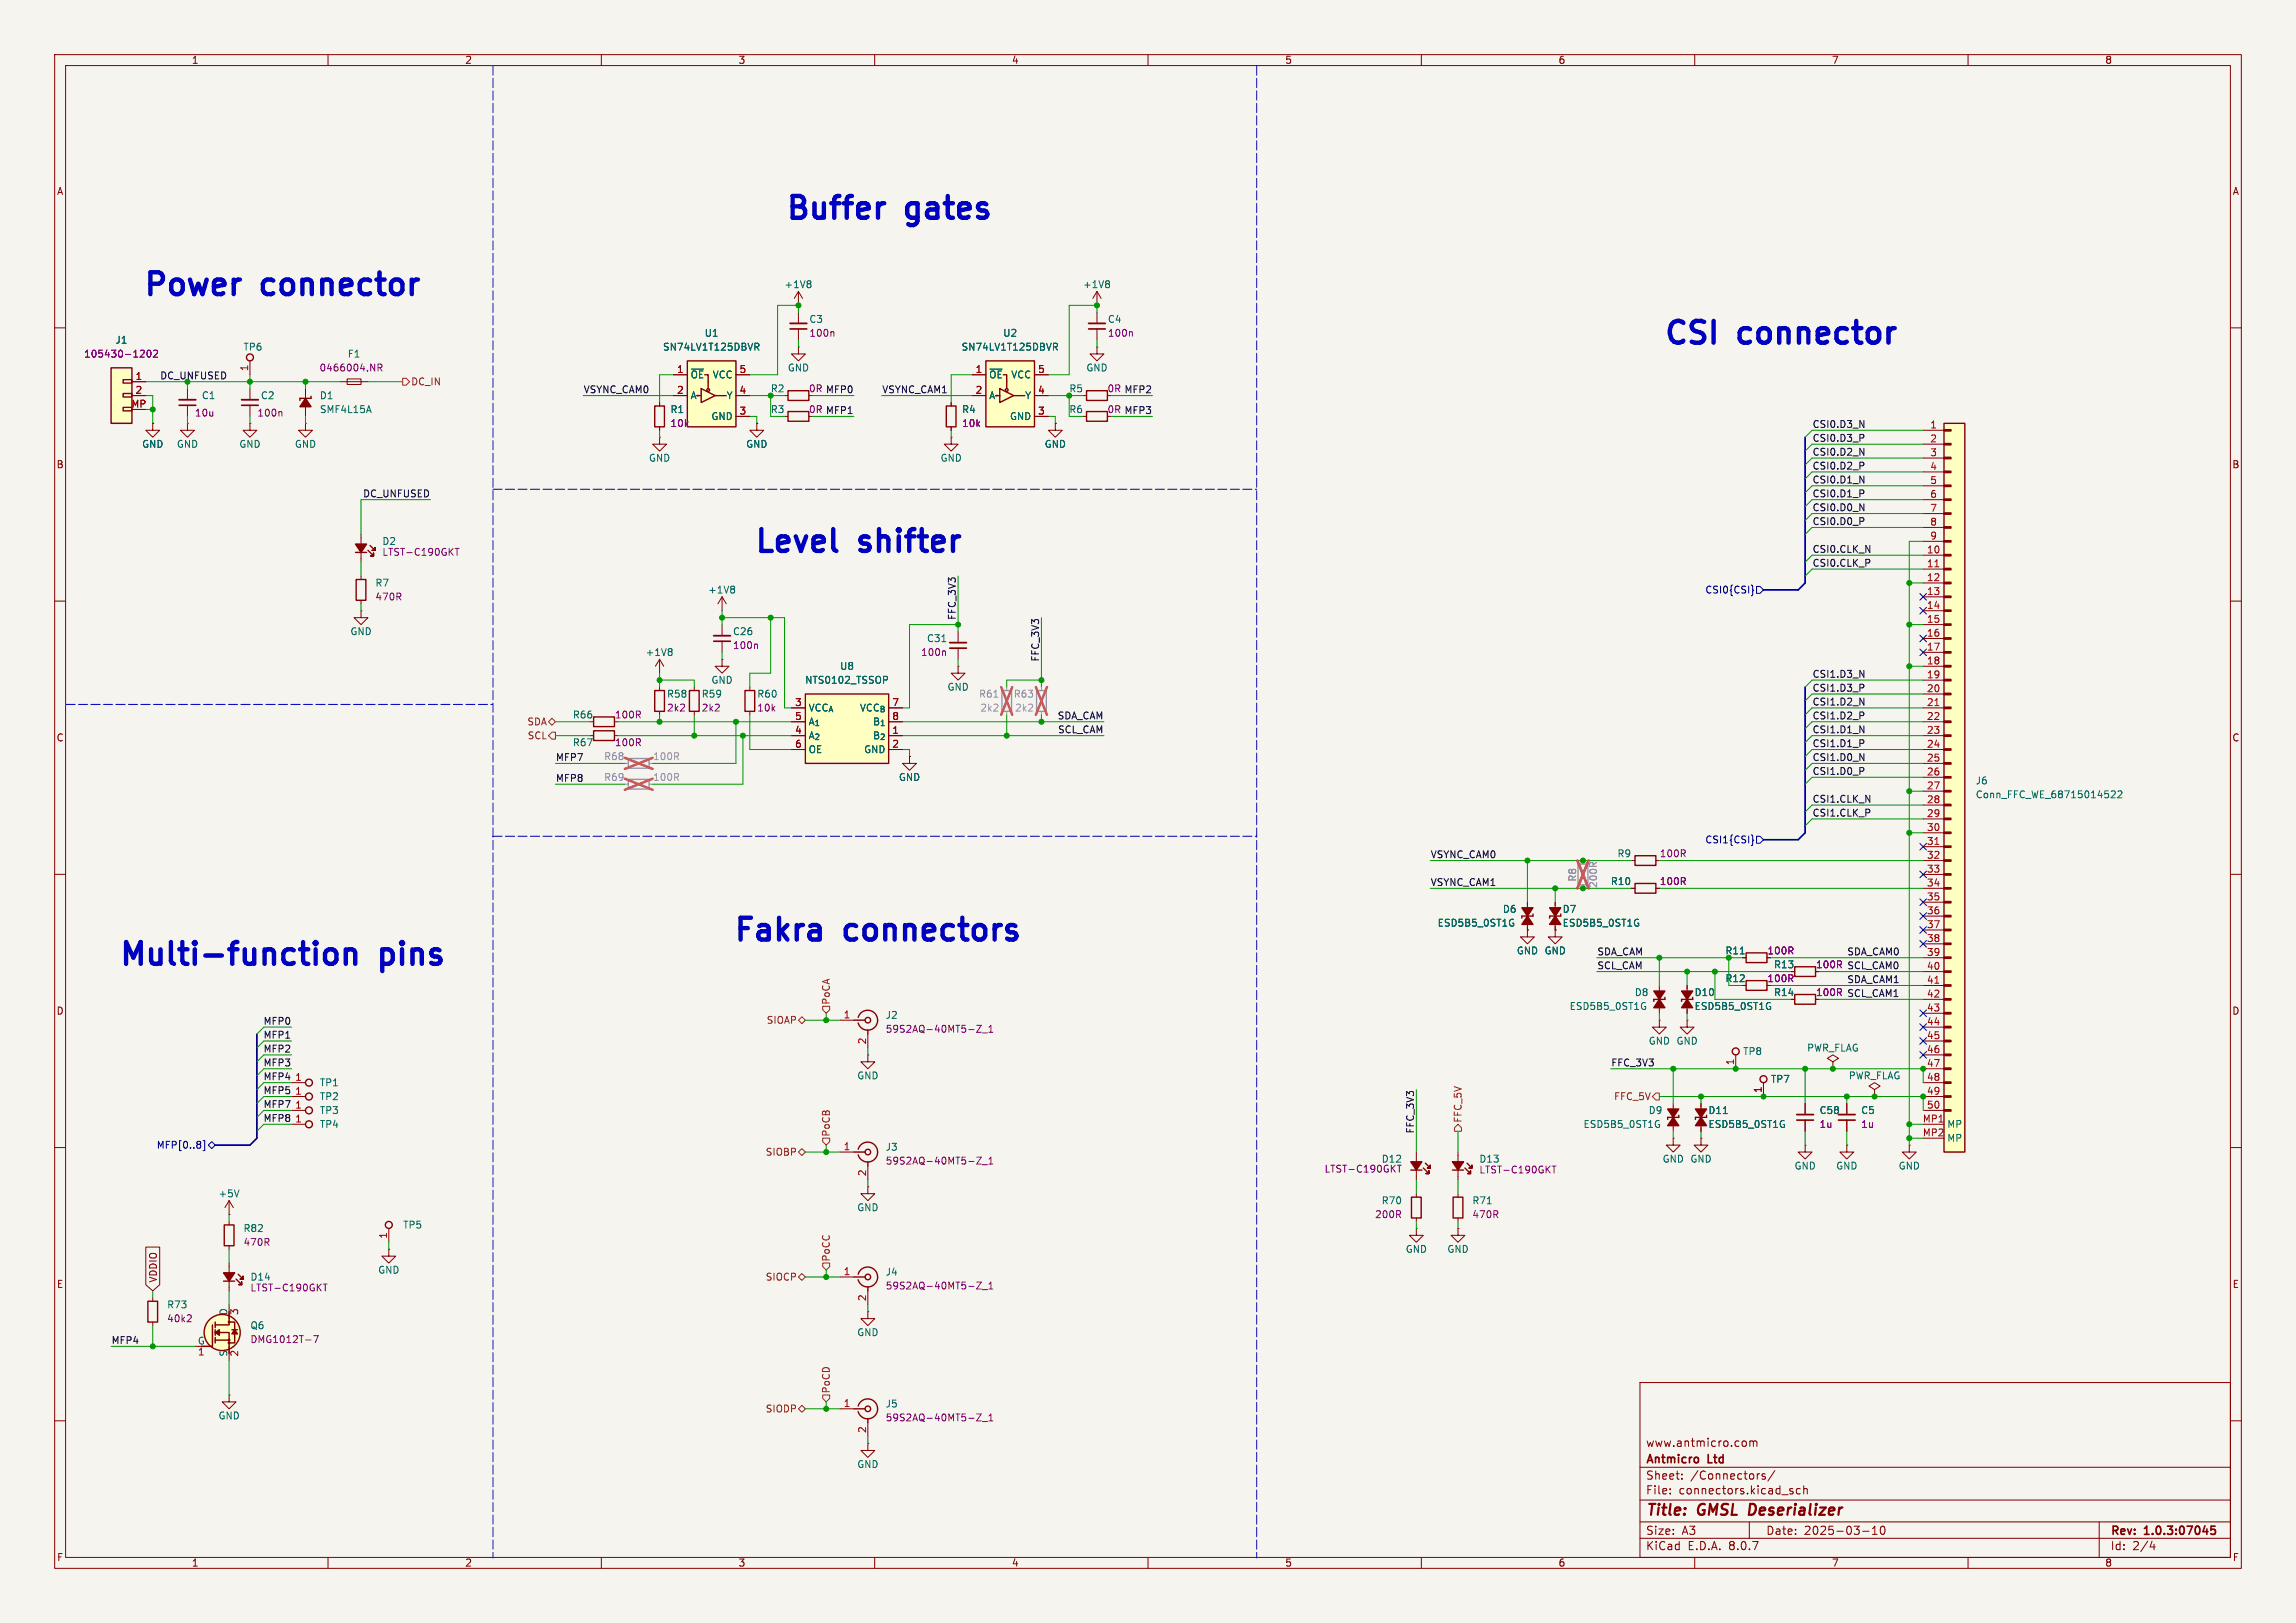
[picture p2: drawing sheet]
<svg xmlns="http://www.w3.org/2000/svg" width="420mm" height="297mm" viewBox="0 0 420 297" stroke-linecap="round" stroke-linejoin="round" font-family="sans-serif">
<defs><g id="words">
<g font-size="5.6" fill="#0000c2">
<text x="143.5" y="40.4">Buffer</text>
<text x="166.3" y="40.4">gates</text>
<text x="26" y="54.4">Power</text>
<text x="48.4" y="54.4">connector</text>
<text x="304.2" y="63.3">CSI</text>
<text x="318.5" y="63.3">connector</text>
<text x="137.8" y="101.4">Level</text>
<text x="157.7" y="101.4">shifter</text>
<text x="134" y="172.5">Fakra</text>
<text x="155" y="172.5">connectors</text>
<text x="21.6" y="176.9">Multi-function</text>
<text x="70" y="176.9">pins</text>
</g>
<g font-size="2.8" fill="#840000">
<text x="301" y="277.9">Title:</text>
<text x="310.6" y="277.9">GMSL</text>
<text x="320.8" y="277.9">Deserializer</text>
</g>
<g font-size="2.1" fill="#840000">
<text x="301" y="268.2">Antmicro</text>
<text x="301" y="265">www.antmicro.com</text>
<text x="312.5" y="268.2">Ltd</text>
<text x="301" y="273.7">File:</text>
<text x="301" y="271">Sheet:</text>
<text x="307.1" y="273.7">connectors.kicad_sch</text>
<text x="309.2" y="271">/Connectors/</text>
<text x="301" y="281.1">Size:</text>
<text x="307.6" y="281.1">A3</text>
<text x="323" y="281.1">Date:</text>
<text x="330" y="281.1">2025-03-10</text>
<text x="386" y="281.3">Rev:</text>
<text x="392.4" y="281.3">1.0.3:07045</text>
<text x="301" y="283.9">KiCad</text>
<text x="308.7" y="283.9">E.D.A.</text>
<text x="316.3" y="283.9">8.0.7</text>
<text x="386" y="283.9">Id:</text>
<text x="390.1" y="283.9">2/4</text>
</g>
<g font-size="1.8" fill="#840000">
<text x="35" y="11.9">1</text>
<text x="85" y="11.9">2</text>
<text x="135" y="11.9">3</text>
<text x="185" y="11.9">4</text>
<text x="235" y="11.9">5</text>
<text x="285" y="11.9">6</text>
<text x="335" y="11.9">7</text>
<text x="385" y="11.9">8</text>
<text x="10.3" y="35.9">A</text>
<text x="408.3" y="35.9">A</text>
<text x="10.3" y="85.9">B</text>
<text x="408.2" y="85.9">B</text>
<text x="10.3" y="135.9">C</text>
<text x="408.2" y="135.9">C</text>
<text x="323.2" y="174.8">100R</text>
<text x="323.2" y="179.9">100R</text>
<text x="332.1" y="177.4">100R</text>
<text x="10.3" y="185.9">D</text>
<text x="332.1" y="182.5">100R</text>
<text x="408.2" y="185.9">D</text>
<text x="10.3" y="235.9">E</text>
<text x="28.9" y="234.8" transform="rotate(-90 28.9 234.8)">VDDIO</text>
<text x="408.3" y="235.9">E</text>
<text x="10.3" y="285.9">F</text>
<text x="35" y="286.9">1</text>
<text x="85" y="286.9">2</text>
<text x="135" y="286.9">3</text>
<text x="185" y="286.9">4</text>
<text x="235" y="286.9">5</text>
<text x="285" y="286.9">6</text>
<text x="335" y="286.9">7</text>
<text x="385" y="286.9">8</text>
<text x="408.3" y="285.9">F</text>
</g>
<g font-size="1.8" fill="#006464">
<text x="143.4" y="52.9">+1V8</text>
<text x="198" y="52.9">+1V8</text>
<text x="148" y="59.3">C3</text>
<text x="202.6" y="59.3">C4</text>
<text x="21" y="63.1">J1</text>
<text x="44.4" y="64.4">TP6</text>
<text x="63.5" y="65.6">F1</text>
<text x="121.2" y="64.4">SN74LV1T125DBVR</text>
<text x="128.8" y="61.8">U1</text>
<text x="175.8" y="64.4">SN74LV1T125DBVR</text>
<text x="183.4" y="61.8">U2</text>
<text x="126.2" y="69.4">~{OE}VCC</text>
<text x="144" y="68.2">GND</text>
<text x="180.8" y="69.4">~{OE}VCC</text>
<text x="198.6" y="68.2">GND</text>
<text x="36.8" y="73.2">C1</text>
<text x="47.6" y="73.3">C2</text>
<text x="58.4" y="73.3">D1</text>
<text x="58.4" y="75.8">SMF4L15A</text>
<text x="122.6" y="75.8">R1</text>
<text x="126.2" y="73.3">A</text>
<text x="130" y="77.1">GND</text>
<text x="132.8" y="73.3">Y</text>
<text x="175.9" y="75.8">R4</text>
<text x="180.8" y="73.3">A</text>
<text x="184.6" y="77.1">GND</text>
<text x="187.4" y="73.3">Y</text>
<text x="25.9" y="82.1">GND</text>
<text x="32.3" y="82.1">GND</text>
<text x="43.7" y="82.1">GND</text>
<text x="53.8" y="82.1">GND</text>
<text x="136.4" y="82.1">GND</text>
<text x="191" y="82.1">GND</text>
<text x="118.6" y="84.7">GND</text>
<text x="172" y="84.7">GND</text>
<text x="68.6" y="107.5">R7</text>
<text x="129.4" y="108.8">+1V8</text>
<text x="64" y="116.4">GND</text>
<text x="134" y="116.4">C26</text>
<text x="169.5" y="117.7">C31</text>
<text x="118" y="120.2">+1V8</text>
<text x="130" y="125.3">GND</text>
<text x="147.2" y="125.3">NTS0102_TSSOP</text>
<text x="153.6" y="122.8">U8</text>
<text x="104.7" y="131.7">R66</text>
<text x="121.9" y="127.9">R58</text>
<text x="128.3" y="127.9">R59</text>
<text x="138.4" y="127.9">R60</text>
<text x="147.8" y="130.4">VCC_{A}</text>
<text x="157.2" y="130.4">VCC_{B}</text>
<text x="173.2" y="126.6">GND</text>
<text x="104.7" y="136.7">R67</text>
<text x="147.8" y="135.5">A_{2}</text>
<text x="147.8" y="132.9">A_{1}</text>
<text x="159.6" y="135.5">B_{2}</text>
<text x="159.6" y="132.9">B_{1}</text>
<text x="147.8" y="138">OE</text>
<text x="158" y="138">GND</text>
<text x="164.3" y="143.1">GND</text>
<text x="361.3" y="143.7">J6</text>
<text x="361.3" y="146.3">Conn_FFC_WE_68715014522</text>
<text x="295.8" y="157.1">R9</text>
<text x="274.8" y="167.2">D6</text>
<text x="285.7" y="167.2">D7</text>
<text x="294.6" y="162.1">R10</text>
<text x="262.9" y="169.8">ESD5B5_0ST1G</text>
<text x="285.8" y="169.8">ESD5B5_0ST1G</text>
<text x="277.4" y="174.8">GND GND</text>
<text x="315.5" y="174.8">R11</text>
<text x="315.5" y="179.9">R12</text>
<text x="324.4" y="177.4">R13</text>
<text x="287" y="185">ESD5B5_0ST1G</text>
<text x="298.9" y="182.5">D8</text>
<text x="309.9" y="182.5">D10</text>
<text x="309.9" y="185">ESD5B5_0ST1G</text>
<text x="324.4" y="182.5">R14</text>
<text x="161.9" y="186.6">J2</text>
<text x="301.5" y="191.4">GND GND</text>
<text x="156.7" y="197.7">GND</text>
<text x="318.8" y="193.3">TP8</text>
<text x="330.5" y="192.6">PWR_FLAG</text>
<text x="338.1" y="197.7">PWR_FLAG</text>
<text x="58.4" y="199">TP1</text>
<text x="58.4" y="201.5">TP2</text>
<text x="323.8" y="198.3">TP7</text>
<text x="58.4" y="206.6">TP4</text>
<text x="58.4" y="204.1">TP3</text>
<text x="289.6" y="206.6">ESD5B5_0ST1G</text>
<text x="301.5" y="204.1">D9</text>
<text x="312.4" y="204.1">D11</text>
<text x="312.4" y="206.6">ESD5B5_0ST1G</text>
<text x="332.7" y="204.1">C58</text>
<text x="340.4" y="204.1">C5</text>
<text x="356.1" y="206.6">MP</text>
<text x="356.1" y="209.1">MP</text>
<text x="161.9" y="210.8">J3</text>
<text x="304" y="212.9">GND GND</text>
<text x="328.2" y="214.2">GND</text>
<text x="335.8" y="214.2">GND</text>
<text x="347.2" y="214.2">GND</text>
<text x="39.9" y="219.3">+5V</text>
<text x="156.7" y="221.8">GND</text>
<text x="252.7" y="220.6">R70</text>
<text x="269.2" y="220.6">R71</text>
<text x="44.4" y="225.6">R82</text>
<text x="73.7" y="225">TP5</text>
<text x="69.1" y="233.3">GND</text>
<text x="161.9" y="233.6">J4</text>
<text x="257" y="229.5">GND</text>
<text x="264.7" y="229.5">GND</text>
<text x="30.5" y="239.6">R73</text>
<text x="41.7" y="240.8" transform="rotate(-90 41.7 240.8)">D</text>
<text x="45.7" y="243.4">Q6</text>
<text x="156.7" y="244.7">GND</text>
<text x="36.1" y="246.1">G</text>
<text x="41.7" y="248.4" transform="rotate(-90 41.7 248.4)">S</text>
<text x="161.9" y="257.8">J5</text>
<text x="39.9" y="259.9">GND</text>
<text x="156.7" y="268.8">GND</text>
</g>
<g font-size="1.8" fill="#840084">
<text x="15.3" y="65.6">105430-1202</text>
<text x="148" y="61.8">100n</text>
<text x="202.6" y="61.8">100n</text>
<text x="58.4" y="68.2">0466004.NR</text>
<text x="35.6" y="76.4">10u</text>
<text x="47" y="76.4">100n</text>
<text x="122.6" y="78.3">10k</text>
<text x="175.9" y="78.3">10k</text>
<text x="69.8" y="99.9">D2</text>
<text x="69.8" y="101.9">LTST-C190GKT</text>
<text x="68.6" y="110.1">470R</text>
<text x="134" y="119">100n</text>
<text x="168.4" y="120.2">100n</text>
<text x="112.4" y="131.7">100R</text>
<text x="121.9" y="130.4">2k2</text>
<text x="128.3" y="130.4">2k2</text>
<text x="138.4" y="130.4">10k</text>
<text x="112.4" y="136.7">100R</text>
<text x="303.5" y="157.1">100R</text>
<text x="303.5" y="162.1">100R</text>
<text x="161.9" y="189.2">59S2AQ-40MT5-Z_1</text>
<text x="332.7" y="206.6">1u</text>
<text x="340.4" y="206.6">1u</text>
<text x="161.9" y="213.3">59S2AQ-40MT5-Z_1</text>
<text x="242.2" y="214.8">LTST-C190GKT</text>
<text x="252.7" y="212.9">D12</text>
<text x="270.5" y="214.9">LTST-C190GKT</text>
<text x="270.5" y="212.9">D13</text>
<text x="251.4" y="223.1">200R</text>
<text x="269.2" y="223.1">470R</text>
<text x="44.4" y="228.2">470R</text>
<text x="45.7" y="236.5">LTST-C190GKT</text>
<text x="45.7" y="234.5">D14</text>
<text x="161.9" y="236.2">59S2AQ-40MT5-Z_1</text>
<text x="30.5" y="242.2">40k2</text>
<text x="45.7" y="246">DMG1012T-7</text>
<text x="161.9" y="260.3">59S2AQ-40MT5-Z_1</text>
</g>
<g font-size="1.8" fill="#a90000">
<text x="24.7" y="69.6">1</text>
<text x="45.5" y="68" transform="rotate(-90 45.5 68)">1</text>
<text x="123.8" y="68.3">1</text>
<text x="135.2" y="68.3">5</text>
<text x="178.4" y="68.3">1</text>
<text x="189.8" y="68.3">5</text>
<text x="23.9" y="74.7">MP</text>
<text x="24.7" y="72.1">2</text>
<text x="123.8" y="72.1">2</text>
<text x="135.2" y="75.9">3</text>
<text x="135.2" y="72.1">4</text>
<text x="178.4" y="72.1">2</text>
<text x="189.8" y="75.9">3</text>
<text x="189.8" y="72.1">4</text>
<text x="353" y="78.5">1</text>
<text x="353" y="81">2</text>
<text x="353" y="83.6">3</text>
<text x="353" y="86.1">4</text>
<text x="353" y="88.6">5</text>
<text x="353" y="91.2">6</text>
<text x="353" y="93.7">7</text>
<text x="352.4" y="101.3">10</text>
<text x="353" y="96.3">8</text>
<text x="353" y="98.8">9</text>
<text x="352.4" y="103.9">11</text>
<text x="352.4" y="106.4">12</text>
<text x="352.4" y="109">13</text>
<text x="352.4" y="111.5">14</text>
<text x="352.4" y="114">15</text>
<text x="352.4" y="116.6">16</text>
<text x="352.4" y="119.1">17</text>
<text x="352.4" y="121.7">18</text>
<text x="352.4" y="124.2">19</text>
<text x="145.3" y="129.3">3</text>
<text x="145.3" y="131.8">5</text>
<text x="163.1" y="129.3">7</text>
<text x="163.1" y="131.8">8</text>
<text x="352.4" y="126.7">20</text>
<text x="352.4" y="129.3">21</text>
<text x="352.4" y="131.8">22</text>
<text x="145.3" y="134.4">4</text>
<text x="145.3" y="136.9">6</text>
<text x="163.1" y="134.4">1</text>
<text x="163.1" y="136.9">2</text>
<text x="352.4" y="134.4">23</text>
<text x="352.4" y="136.9">24</text>
<text x="352.4" y="139.4">25</text>
<text x="352.4" y="142">26</text>
<text x="352.4" y="144.5">27</text>
<text x="352.4" y="147.1">28</text>
<text x="352.4" y="149.6">29</text>
<text x="352.4" y="152.1">30</text>
<text x="352.4" y="154.7">31</text>
<text x="352.4" y="157.2">32</text>
<text x="352.4" y="159.8">33</text>
<text x="352.4" y="162.3">34</text>
<text x="352.4" y="164.8">35</text>
<text x="352.4" y="167.4">36</text>
<text x="352.4" y="169.9">37</text>
<text x="352.4" y="172.5">38</text>
<text x="352.4" y="175">39</text>
<text x="352.4" y="177.5">40</text>
<text x="352.4" y="180.1">41</text>
<text x="352.4" y="182.6">42</text>
<text x="352.4" y="185.2">43</text>
<text x="154.2" y="186.4">1</text>
<text x="158.5" y="191.2" transform="rotate(-90 158.5 191.2)">2</text>
<text x="352.4" y="187.7">44</text>
<text x="352.4" y="190.2">45</text>
<text x="53.9" y="197.9">1</text>
<text x="317.2" y="195" transform="rotate(-90 317.2 195)">1</text>
<text x="352.4" y="192.8">46</text>
<text x="352.4" y="195.3">47</text>
<text x="352.4" y="197.9">48</text>
<text x="53.9" y="202.9">1</text>
<text x="53.9" y="200.4">1</text>
<text x="322.3" y="200.1" transform="rotate(-90 322.3 200.1)">1</text>
<text x="352.4" y="200.4">49</text>
<text x="352.4" y="202.9">50</text>
<text x="53.9" y="205.5">1</text>
<text x="351.6" y="205.5">MP1</text>
<text x="351.6" y="208">MP2</text>
<text x="154.2" y="210.6">1</text>
<text x="158.5" y="215.3" transform="rotate(-90 158.5 215.3)">2</text>
<text x="70.9" y="226.8" transform="rotate(-90 70.9 226.8)">1</text>
<text x="154.2" y="233.4">1</text>
<text x="158.5" y="238.2" transform="rotate(-90 158.5 238.2)">2</text>
<text x="43.9" y="240.7" transform="rotate(-90 43.9 240.7)">3</text>
<text x="36.1" y="248.4">1</text>
<text x="43.9" y="248.4" transform="rotate(-90 43.9 248.4)">2</text>
<text x="154.2" y="257.6">1</text>
<text x="158.5" y="262.3" transform="rotate(-90 158.5 262.3)">2</text>
</g>
<g font-size="1.8" fill="#009600">
<text x="29.2" y="69.5">DC_UNFUSED</text>
<text x="140.9" y="72">R2</text>
<text x="195.5" y="72">R5</text>
<text x="140.9" y="75.8">R3</text>
<text x="195.5" y="75.8">R6</text>
</g>
<g font-size="1.8" fill="#725600">
<text x="75.1" y="70.7">DC_IN</text>
<text x="96.4" y="132.9">SDA</text>
<text x="96.4" y="135.5">SCL</text>
<text x="152" y="184" transform="rotate(-90 152 184)">PoCA</text>
<text x="140.2" y="187.6">SIOAP</text>
<text x="295.2" y="201.5">FFC_5V</text>
<text x="152" y="208.1" transform="rotate(-90 152 208.1)">PoCB</text>
<text x="267.6" y="205.5" transform="rotate(-90 267.6 205.5)">FFC_5V</text>
<text x="140" y="211.7">SIOBP</text>
<text x="152" y="230.9" transform="rotate(-90 152 230.9)">PoCC</text>
<text x="140" y="234.5">SIOCP</text>
<text x="152" y="255.1" transform="rotate(-90 152 255.1)">PoCD</text>
<text x="140" y="258.7">SIODP</text>
</g>
<g font-size="1.8" fill="#0f0f0f">
<text x="147.9" y="72">0R MFP0</text>
<text x="202.5" y="72">0R MFP2</text>
<text x="106.7" y="72">VSYNC_CAM0</text>
<text x="147.9" y="75.8">0R MFP1</text>
<text x="161.3" y="72">VSYNC_CAM1</text>
<text x="202.5" y="75.8">0R MFP3</text>
<text x="331.5" y="83.5">CSI0.D2_N</text>
<text x="331.5" y="78.4">CSI0.D3_N</text>
<text x="331.5" y="80.9">CSI0.D3_P</text>
<text x="331.5" y="86">CSI0.D2_P</text>
<text x="331.5" y="88.6">CSI0.D1_N</text>
<text x="66.3" y="91.1">DC_UNFUSED</text>
<text x="331.5" y="91.1">CSI0.D1_P</text>
<text x="331.5" y="93.6">CSI0.D0_N</text>
<text x="331.5" y="101.3">CSI0.CLK_N</text>
<text x="331.5" y="96.2">CSI0.D0_P</text>
<text x="331.5" y="103.8">CSI0.CLK_P</text>
<text x="174.9" y="113.5" transform="rotate(-90 174.9 113.5)">FFC_3V3</text>
<text x="190.2" y="121.2" transform="rotate(-90 190.2 121.2)">FFC_3V3</text>
<text x="331.5" y="124.1">CSI1.D3_N</text>
<text x="193.4" y="131.7">SDA_CAM</text>
<text x="331.5" y="126.7">CSI1.D3_P</text>
<text x="331.5" y="129.2">CSI1.D2_N</text>
<text x="331.5" y="131.7">CSI1.D2_P</text>
<text x="193.4" y="134.3">SCL_CAM</text>
<text x="331.5" y="136.8">CSI1.D1_P</text>
<text x="331.5" y="134.3">CSI1.D1_N</text>
<text x="101.6" y="143.2">MFP8</text>
<text x="101.6" y="139.4">MFP7</text>
<text x="331.5" y="141.9">CSI1.D0_P</text>
<text x="331.5" y="139.4">CSI1.D0_N</text>
<text x="331.5" y="149.5">CSI1.CLK_P</text>
<text x="331.5" y="147">CSI1.CLK_N</text>
<text x="261.6" y="157.1">VSYNC_CAM0</text>
<text x="261.6" y="162.2">VSYNC_CAM1</text>
<text x="292.1" y="174.9">SDA_CAM</text>
<text x="292.1" y="177.5">SCL_CAM</text>
<text x="337.8" y="177.5">SCL_CAM0</text>
<text x="337.8" y="180">SDA_CAM1</text>
<text x="337.8" y="174.9">SDA_CAM0</text>
<text x="337.8" y="182.5">SCL_CAM1</text>
<text x="48.1" y="190.2">MFP1</text>
<text x="48.1" y="187.6">MFP0</text>
<text x="48.1" y="192.7">MFP2</text>
<text x="48.1" y="195.2">MFP3</text>
<text x="48.1" y="197.8">MFP4</text>
<text x="294.6" y="195.2">FFC_3V3</text>
<text x="48.1" y="200.3">MFP5</text>
<text x="48.1" y="202.9">MFP7</text>
<text x="48.1" y="205.4">MFP8</text>
<text x="258.7" y="207.5" transform="rotate(-90 258.7 207.5)">FFC_3V3</text>
<text x="20.3" y="246">MFP4</text>
</g>
<g font-size="1.8" fill="#000084">
<text x="311.8" y="108.8">CSI0{CSI}</text>
<text x="311.8" y="154.5">CSI1{CSI}</text>
<text x="28.6" y="210.4">MFP[0..8]</text>
</g>
<g font-size="1.8" fill="#939391">
<text x="179" y="127.9">R61</text>
<text x="185.3" y="127.9">R63</text>
<text x="110.4" y="139.3">R68</text>
<text x="110.4" y="143.1">R69</text>
<text x="288.5" y="161.4" transform="rotate(-90 288.5 161.4)">R8</text>
</g>
<g font-size="1.8" fill="#9c9b98">
<text x="179.2" y="130.4">2k2</text>
<text x="185.6" y="130.4">2k2</text>
<text x="119.4" y="139.3">100R</text>
<text x="119.4" y="143.1">100R</text>
<text x="292.3" y="162.6" transform="rotate(-90 292.3 162.6)">200R</text>
</g>
</g></defs>
<path d="M0 0h420v297h-420z" fill="#f5f4ef" stroke="#f5f4ef" stroke-width=".18"/>
<g fill="none" stroke="#840000" stroke-width=".18">
<path d="M10 10h400v277h-400zM12 12h396v273h-396zM60 10v2M110 10v2M160 10v2M210 10v2M260 10v2M310 10v2M360 10v2M10 60h2M408 60h2M10 110h2"/>
<path d="M408 110h2M10 160h2M408 160h2M10 210h2M408 210h2M300 253h108v32h-108zM10 260h2M300 278.5h108M300 274.5h108M300 268.5h108M305.5 273.2v.2M305.5 272.5v.1"/>
<path d="M307.7 270.5v.2M307.7 269.8v.1M319.2 263.7l.2 .3v.4l-.2 .3M320 278.5v3M320.1 263.8l.4-.1 .2 .2M320.1 263.7v1M320.7 263.9l.2-.2 .4 .1 .1 .9M320.7 263.9v.8M321.7 269.7h.2M322.9 269.8l-.4-.1-.2 .2 .1 .2 .5 .2v.3h-.6M324.7 269.1l-1.3 1.9M327.6 272.9l.3 .1 .1 .2-.2 .2h-.3"/>
<path d="M327.6 272.4l.3 .1M329.3 272.5l-.4-.1-.3 .3v.4l.1 .2h.6M329.9 272.5l.3-.1 .3 .1 .1 .9M329.9 271.9v1.5M342.5 279.7l.4-.4v1.5M344.1 279.4l.2-.1a.8 .8 0 0 1 .5 .7 .8 .8 0 0 1-.5 .8l-.2-.2-.2-.4zM384 278.5v6.5M408 260h2M60 285v2M110 285v2M160 285v2M210 285v2"/>
<path d="M260 285v2M300 281.5h108M310 285v2M340.7 280.2h1.2M342.5 280.8h.9M360 285v2M393.7 282l-.4 1.1h.9M394 282.6v1"/>
</g>
<path d="M405.2 279.3h-.7l-.1 .7 .2-.1h.5l.2 .2-.1 .5-.2 .2-.6-.2" fill="none" stroke="#840000" stroke-width=".3"/>
<path d="M320.2 275.2l-.3 2h.5" fill="none" stroke="#840000" stroke-width=".4"/>
<path d="M41.9 219.7l-.8 1.3z" fill="#ffffc2"/>
<path d="M41.9 219.7v2.5" fill="none" stroke="#ffffc2" stroke-width=".18"/>
<path d="M41.9 219.7l.8 1.3z" fill="#ffffc2"/>
<path d="M138.4 77.5v1.2h1.3l-1.3 1.3-1.2-1.3h1.2M138.4 77.5h.1M143.5 76.2h.6M41.9 219.7l-.8 1.3M41.9 219.7v2.5M41.9 219.7l.8 1.3M41.9 222.2h.1" fill="none" stroke="#840000" stroke-width=".18"/>
<path d="M43.7 217.7l-.4 1.3" fill="none" stroke="#006464" stroke-width=".18"/>
<path d="M144.1 75.3h3.9v1.8h-3.9z" fill="none" stroke="#840000" stroke-width=".25"/>
<path d="M129.5 69.9v1.2z" fill="#ffffc2"/>
<path d="M130.8 72.4h2" fill="none" stroke="#ffffc2" stroke-width=".18"/>
<g fill="#ffffc2">
<path d="M127.5 72.4h.8z"/>
<path d="M128.3 71.1l2.5 1.3-2.5 1.3z"/>
<path d="M125.7 66h8.9v12.1h-8.9z"/>
</g>
<circle cx="129.5" cy="71.4" r=".25" fill="#ffffc2" stroke="#ffffc2" stroke-width=".18"/>
<g fill="none" stroke="#840000" stroke-width=".25">
<path d="M125.7 66h8.9v12.1h-8.9zM127.8 72.4h-.3h.8M128.3 71.1l2.5 1.3-2.5 1.3zM129.5 69.9v1.2M130.8 72.4h2M144.1 71.5h3.9v1.8h-3.9z"/>
<circle cx="129.5" cy="71.4" r=".25"/>
</g>
<path d="M123.2 68.6h2.5M123.2 72.4h2.5M134.6 68.6h2.6M134.6 72.4h2.6M134.6 76.2h2.6M143.5 72.4h.6M146 63.5v1.3h1.3l-1.3 1.2-1.2-1.2h1.2M146 63.5h.1" fill="none" stroke="#840000" stroke-width=".18"/>
<path d="M138.1 62.8h.5l.2 .3-.1 .3-.6 .1M138.4 63.5l.4 .6" fill="none" stroke="#006464" stroke-width=".18"/>
<path d="M146 53.3l-.7 1.3z" fill="#ffffc2"/>
<path d="M146 53.3v2.6" fill="none" stroke="#ffffc2" stroke-width=".18"/>
<path d="M146 53.3l.8 1.3z" fill="#ffffc2"/>
<path d="M146 53.3l-.7 1.3M146 53.3v2.6M146 57.2v2M146 53.3l.8 1.3M146 60.2v2" fill="none" stroke="#840000" stroke-width=".18"/>
<path d="M148.1 51.4l.2 .2-.2 .3 .2 .3v.2l-.2 .2" fill="none" stroke="#006464" stroke-width=".18"/>
<path d="M144.5 60.2h3.1" fill="none" stroke="#840000" stroke-width=".3"/>
<path d="M144.5 59.2h3.1" fill="none" stroke="#840000" stroke-width=".33"/>
<path d="M152.3 60.7l.2 .2v.6" fill="none" stroke="#840084" stroke-width=".18"/>
<path d="M200.7 53.3l-.8 1.3z" fill="#ffffc2"/>
<path d="M200.7 53.3v2.6" fill="none" stroke="#ffffc2" stroke-width=".18"/>
<path d="M200.7 53.3l.7 1.3z" fill="#ffffc2"/>
<path d="M200.7 53.3l-.8 1.3M200.7 53.3v2.6M200.7 53.3l.7 1.3M200.7 63.5v1.3h1.2l-1.2 1.2-1.3-1.2h1.3M200.7 63.5h.1M174 80v1.3h1.3l-1.3 1.3-1.3-1.3h1.3M174 80h.1" fill="none" stroke="#840000" stroke-width=".18"/>
<path d="M202.7 51.4l.3 .2-.3 .3 .3 .3v.2l-.3 .2" fill="none" stroke="#006464" stroke-width=".18"/>
<path d="M184.1 69.9v1.2z" fill="#ffffc2"/>
<path d="M185.4 72.4h2.1" fill="none" stroke="#ffffc2" stroke-width=".18"/>
<g fill="#ffffc2">
<path d="M182.1 72.4h.8z"/>
<path d="M182.9 71.1l2.5 1.3-2.5 1.3z"/>
<path d="M180.3 66h8.9v12.1h-8.9z"/>
</g>
<circle cx="184.1" cy="71.4" r=".25" fill="#ffffc2" stroke="#ffffc2" stroke-width=".18"/>
<g fill="none" stroke="#840000" stroke-width=".25">
<path d="M173.1 74.3h1.8v3.8h-1.8zM180.3 66h8.9v12.1h-8.9zM182.4 72.4h-.3h.8M182.9 71.1l2.5 1.3-2.5 1.3zM184.1 69.9v1.2M185.4 72.4h2.1M27.1 238.1h1.7v3.8h-1.7z"/>
<circle cx="184.1" cy="71.4" r=".25"/>
</g>
<path d="M174 73.7v.6M174 78.1v.6M177.8 68.6h2.5M177.8 72.4h2.5M189.2 68.6h2.6M189.2 72.4h2.6M189.2 76.2h2.6M120.6 80v1.3h1.3l-1.3 1.3-1.2-1.3h1.2M120.6 80h.1M27.9 237.5v.6M27.9 241.9v.7" fill="none" stroke="#840000" stroke-width=".18"/>
<path d="M192.7 62.8h.5l.2 .3-.1 .3-.6 .1M193 63.5l.4 .6" fill="none" stroke="#006464" stroke-width=".18"/>
<path d="M34.8 240.6l.2 .3-.1 .3-.7 .7h.8" fill="none" stroke="#840084" stroke-width=".18"/>
<g fill="#ffffc2">
<path d="M39.4 245.2v.5z"/>
<path d="M39.4 244.7v.5z"/>
<path d="M39.4 243.8v.5z"/>
<path d="M39.4 243.3v.5z"/>
<path d="M39.4 241.9v1.1z"/>
</g>
<path d="M39.4 245.2h2.5" fill="none" stroke="#ffffc2" stroke-width=".18"/>
<path d="M42.4 243.3h1z" fill="#ffffc2"/>
<g fill="#ffffc2" stroke="#ffffc2" stroke-width=".18">
<circle cx="40.6" cy="243.8" r="3.3"/>
<circle cx="41.9" cy="245.7" r=".13"/>
<circle cx="41.9" cy="245.2" r=".13"/>
<circle cx="41.9" cy="241.9" r=".13"/>
</g>
<g fill="none" stroke="#840000" stroke-width=".25">
<path d="M126.1 126.4h1.8v3.8h-1.8zM136.3 126.4h1.7v3.8h-1.7zM40.9 234.4h2M41 224.2h1.8v3.8h-1.8zM43.2 234.1l1 1v-.5v.5h-.5h.5M43.6 233.2l.8 .9v-.5v.5h-.5h.5M38.9 242.4v4h-2.1M39.4 243.8h2.5v3.8M39.4 241.9v1.1M39.4 243.3v1M39.4 244.7v1M39.4 245.2h2.5"/>
<path d="M41.8 241.9h1.1v3.8h-1.1M41.9 240v2.4h-2.5M42.4 243.3h1"/>
<circle cx="71.1" cy="224.2" r=".63"/>
<circle cx="40.6" cy="243.8" r="3.3"/>
<circle cx="41.9" cy="245.2" r=".13"/>
<circle cx="41.9" cy="241.9" r=".13"/>
<circle cx="41.9" cy="245.7" r=".13"/>
</g>
<g fill="#840000" stroke="#840000" stroke-width=".25">
<path d="M39.4 243.8l.7-.5v1z"/>
<path d="M42.9 243.3l.5 .8h-1z"/>
<path d="M40.9 232.9h2l-1 1.5z"/>
</g>
<g fill="none" stroke="#840000" stroke-width=".18">
<path d="M132.1 114.3v2M132.1 117.3v2.1M127 125.7v.7M127 130.2v.6M137.2 125.7v.7M137.2 130.2v.6M41.9 223.5v.7M41.9 228v.6M41.9 231.1v1.9M41.9 234.3v1.9M41.9 238.8v2.5M71.1 228.6v1.3h1.3l-1.3 1.2-1.3-1.2h1.3"/>
<path d="M71.1 228.6h.1M71.1 224.8v2.5M35.6 246.4h2.5M41.9 255.3v1.2h1.3l-1.3 1.3-1.3-1.3h1.3M41.9 255.3h.1M41.9 246.4v2.5"/>
</g>
<path d="M138.4 117.8l.2 .2v.7M59.1 235h.7M59.5 235v1.2M57.4 244.4h.8l-.5 1.3" fill="none" stroke="#840084" stroke-width=".18"/>
<path d="M130.6 117.3h3" fill="none" stroke="#840000" stroke-width=".3"/>
<path d="M130.6 116.3h3" fill="none" stroke="#840000" stroke-width=".33"/>
<path d="M132.1 109.2l.7 1.3z" fill="#ffffc2"/>
<path d="M132.1 109.2v2.6" fill="none" stroke="#ffffc2" stroke-width=".18"/>
<path d="M132.1 109.2l-.8 1.3z" fill="#ffffc2"/>
<g fill="none" stroke="#840000" stroke-width=".18">
<path d="M34.3 71.1v2.1M34.3 74.2v2M45.7 77.5v1.2h1.3l-1.3 1.3-1.3-1.3h1.3M45.7 77.5h.1M45.7 66v2.6M45.7 71.1v2.1M45.7 74.2v2M55.9 77.5v1.2h1.2l-1.2 1.3-1.3-1.3h1.3M55.9 77.5h.1M62.2 69.9h5.1M63.5 69.3h2.5v1.1h-2.5zM132.1 109.2l.7 1.3"/>
<path d="M132.1 109.2v2.6M132.1 109.2l-.8 1.3M153.7 186.7h2.5M158.7 193v1.3h1.3l-1.3 1.3-1.2-1.3h1.2M158.7 193h.1M158.7 189.2v2.6M153.7 210.8h2.5M158.7 217.2v1.2h1.3l-1.3 1.3-1.2-1.3h1.2M158.7 217.2h.1M158.7 213.4v2.5M153.7 233.7h2.5M158.7 236.2v2.6"/>
<path d="M158.7 240v1.3h1.3l-1.3 1.3-1.2-1.3h1.2M158.7 240h.1"/>
</g>
<path d="M134.1 107.3l.3 .2-.3 .3 .3 .2v.3l-.3 .2" fill="none" stroke="#006464" stroke-width=".18"/>
<g fill="none" stroke="#840000" stroke-width=".25">
<path d="M156.2 186.7h2M157 186.2a1.81 1.81 0 0 1 2-1.3 1.81 1.81 0 0 1 1.5 1.8M158.7 188.5v.7M160.5 186.7a1.82 1.82 0 0 1-1.5 1.8 1.82 1.82 0 0 1-2-1.3M156.2 210.8h2M157 210.3a1.81 1.81 0 0 1 2-1.3 1.81 1.81 0 0 1 1.5 1.8M158.7 212.6v.8M160.5 210.8a1.82 1.82 0 0 1-1.5 1.8 1.82 1.82 0 0 1-2-1.3M156.2 233.7h2M157 233.2a1.81 1.81 0 0 1 2-1.3 1.81 1.81 0 0 1 1.5 1.8M158.7 235.5v.7M160.5 233.7a1.82 1.82 0 0 1-1.5 1.8 1.82 1.82 0 0 1-2-1.3"/>
<circle cx="45.7" cy="65.4" r=".63"/>
<circle cx="158.8" cy="186.7" r=".51"/>
<circle cx="158.8" cy="210.8" r=".51"/>
<circle cx="158.8" cy="233.7" r=".51"/>
</g>
<g fill="none" stroke="#840084" stroke-width=".18">
<path d="M51.4 75.3l.2 .2v.6M69.2 67.3l.6-.1 .1-.2-.1-.3-.6-.1v1.3M69.5 67.3l.4 .6M178.7 187.6h.8l-.8 1.3h.8M179.7 189h.9M180.9 188l.4-.4v1.3M180.9 188.9h.7M178.7 211.8h.8l-.8 1.2h.8M179.7 213.1h.9M180.9 213h.7M180.9 212.1l.4-.3v1.2M178.7 234.6h.8l-.8 1.3h.8"/>
<path d="M179.7 236h.9M180.9 235l.4-.4v1.3M180.9 235.9h.7"/>
</g>
<path d="M32.8 74.2h3M44.2 74.2h3" fill="none" stroke="#840000" stroke-width=".3"/>
<path d="M32.8 73.2h3M44.2 73.2h3" fill="none" stroke="#840000" stroke-width=".33"/>
<g fill="#ffffc2">
<path d="M22.5 74.5h1.6v.7h-1.6z"/>
<path d="M22.5 72h1.6v.6h-1.6z"/>
<path d="M22.5 69.5h1.6v.6h-1.6z"/>
<path d="M20.3 67.3h3.8v10.2h-3.8z"/>
</g>
<path d="M20.3 67.3h3.8v10.2h-3.8zM22.5 74.5h1.6v.7h-1.6zM22.5 72h1.6v.6h-1.6zM22.5 69.5h1.6v.6h-1.6z" fill="none" stroke="#840000" stroke-width=".25"/>
<path d="M24.1 69.9h2.6M24.1 72.4h2.6" fill="none" stroke="#840000" stroke-width=".18"/>
<path d="M26.2 64.1l.2 .2-.1 .3-.7 .7h.8M27.1 64.1h.1a.68 .68 0 0 1 .4 .6 .68 .68 0 0 1-.4 .6 .84 .84 0 0 1-.1-1.2zM28.1 64.2l.5-.1 .2 .3-.8 .9h.8" fill="none" stroke="#840084" stroke-width=".18"/>
<path d="M120.6 120.7l.8 1.2z" fill="#ffffc2"/>
<path d="M120.6 120.7v2.5" fill="none" stroke="#ffffc2" stroke-width=".18"/>
<path d="M120.6 120.7l-.7 1.2z" fill="#ffffc2"/>
<g fill="none" stroke="#840000" stroke-width=".18">
<path d="M200.7 57.2v2M27.9 77.5v1.2h1.3l-1.3 1.3-1.2-1.3h1.2M27.9 77.5h.1M34.3 77.5v1.2h1.3l-1.3 1.3-1.3-1.3h1.3M34.3 77.5h.1M55.9 71.1v1.9M55.9 74.3v1.9M120.6 73.7v.6M120.6 78.1v.6M193 77.5v1.2h1.3l-1.3 1.3-1.2-1.3h1.2M193 77.5h.1M198.1 72.4h.7"/>
<path d="M198.1 76.2h.7M200.7 60.2v2M66 97.8v1.9M66 111.8v1.2h1.3l-1.3 1.3-1.2-1.3h1.2M66 111.8h.1M66 101v1.9M66 105.4v.6M66 109.9v.6M175.3 115.6v2M175.3 118.6v2.1M120.6 120.7l.8 1.2M120.6 120.7v2.5"/>
<path d="M120.6 125.7v.7M120.6 130.2v.6M120.6 120.7l-.7 1.2M132.1 120.7v1.2h-1.3l1.3 1.3 1.2-1.3h-1.2M132.1 120.7h.1M298.4 157.5h.7M302.9 157.5h.6M279.4 170.2v1.3h1.3l-1.3 1.2-1.3-1.2h1.3M279.4 170.2h.1M279.4 165.1v5.1M284.5 170.2v1.3h1.2l-1.2 1.2-1.3-1.2h1.3M284.5 170.2h.1"/>
<path d="M284.5 165.1v5.1M298.4 162.6h.7M302.9 162.6h.6M327.7 177.8h.6M303.5 186.7v1.3h1.3l-1.3 1.2-1.2-1.2h1.2M303.5 186.7h.1M303.5 180.3v5.1M259.1 210.8v1.9M259.1 214v1.9M259.1 218.4v.7M266.7 210.8v1.9M266.7 214v1.9"/>
<path d="M266.7 218.4v.7M306.1 208.3v1.3h1.2l-1.2 1.2-1.3-1.2h1.3M306.1 208.3h.1M306.1 201.9v5.1M311.1 208.3v1.3h1.3l-1.3 1.2-1.2-1.2h1.2M311.1 208.3h.1M330.2 209.6v1.2h1.3l-1.3 1.3-1.3-1.3h1.3M330.2 209.6h.1M337.8 209.6v1.2h1.3l-1.3 1.3-1.3-1.3h1.3M337.8 209.6h.1M337.8 201.9v2.1M337.8 205v2"/>
<path d="M349.2 209.6v1.2h1.3l-1.3 1.3-1.2-1.3h1.2M349.2 209.6h.1M259.1 224.8v1.3h1.2l-1.2 1.2-1.3-1.2h1.3M259.1 224.8h.1M259.1 222.9v.6M266.7 224.8v1.3h1.3l-1.3 1.2-1.3-1.2h1.3M266.7 224.8h.1M266.7 222.9v.6M153.7 257.8h2.5M158.7 264.2v1.2h1.3l-1.3 1.3-1.2-1.3h1.2M158.7 264.2h.1M158.7 260.3v2.6"/>
</g>
<path d="M67.5 74.2l.4 1.3M122.7 118.7l.2 .2-.2 .3 .2 .3v.2l-.2 .3M172.3 117.4h.7M276.7 168.9h.2v.5l-.2 .1M276.7 168.2l.1 .1M299.5 168.9h.3v.5l-.3 .1M299.6 168.2l.1 .1M300.8 184.2h.2v.4l-.2 .1M300.8 183.5h.2M303.3 205.8h.3v.4l-.3 .1M303.4 205l.1 .1M272.1 220.3h.7" fill="none" stroke="#006464" stroke-width=".18"/>
<g fill="none" stroke="#840000" stroke-width=".25">
<path d="M56.9 72.5v.4h-2v.4M119.8 74.3h1.7v3.8h-1.7zM198.8 71.5h3.8v1.8h-3.8zM198.8 75.3h3.8v1.8h-3.8zM67.7 99.8l.9 .9v-.5v.5h-.5h.5M65 101.1h2.1M65.2 106h1.7v3.9h-1.7zM67.3 100.7l1 1v-.5v.5h-.5h.5M119.8 126.4h1.7v3.8h-1.7zM299.1 156.6h3.8v1.8h-3.8zM280.4 167.3v.3h-2v.4M285.5 167.6h-2v.4"/>
<path d="M299.1 161.7h3.8v1.7h-3.8zM328.3 176.9h3.8v1.8h-3.8zM304.5 182.5v.4h-2v.4M258.1 214.1h2M258.2 219.1h1.8v3.8h-1.8zM260.3 213.7l1.1 1.1v-.6v.6h-.5h.5M260.7 212.9l.9 .8v-.5v.5h-.5h.5M265.7 214.1h2M265.8 219.1h1.8v3.8h-1.8zM268 213.7l1 1.1v-.6v.6h-.5h.5M268.4 212.9l.8 .8v-.5v.5h-.5h.5M307.1 204.1v.4h-2v.4"/>
<path d="M156.2 257.8h2M157 257.3a1.81 1.81 0 0 1 2-1.3 1.81 1.81 0 0 1 1.5 1.8M158.7 259.6v.7M160.5 257.8a1.82 1.82 0 0 1-1.5 1.8 1.82 1.82 0 0 1-2-1.3"/>
<circle cx="158.8" cy="257.8" r=".51"/>
</g>
<g fill="#840000" stroke="#840000" stroke-width=".25">
<path d="M55.9 72.9l1 1.5h-2z"/>
<path d="M65 99.6h2.1l-1.1 1.5z"/>
<path d="M303.5 182.9l1 1.5h-2z"/>
<path d="M302.5 181.4h2l-1 1.5z"/>
<path d="M258.1 212.6h2l-1 1.5z"/>
<path d="M284.5 167.6l1 1.6h-2z"/>
<path d="M283.5 166.1h2l-1 1.5z"/>
<path d="M306.1 204.5l1 1.5h-2z"/>
<path d="M305.1 202.9h2l-1 1.6z"/>
<path d="M265.7 212.6h2l-1 1.5z"/>
<path d="M279.4 167.6l1 1.6h-2z"/>
<path d="M278.4 166.1h2l-1 1.5z"/>
</g>
<path d="M207 60.7l.1 .2v.6M83.3 100.4h.7M83.6 100.4v1.2M172.8 119.1l.2 .2v.7M256 213.2v1.3M283.9 213.4h.7M284.3 213.4v1.3M178.7 258.7h.8l-.8 1.3h.8M180.9 259.1l.4-.4v1.3M179.7 260.1h.9M180.9 260h.7" fill="none" stroke="#840084" stroke-width=".18"/>
<path d="M199.1 60.2h3.1M173.7 118.6h3.1M336.3 205h3" fill="none" stroke="#840000" stroke-width=".3"/>
<path d="M199.1 59.2h3.1M173.7 117.6h3.1M336.3 204h3" fill="none" stroke="#840000" stroke-width=".33"/>
<path d="M189.6 126.4h1.8v3.8h-1.8zM288.7 158.1h1.7v3.8h-1.7z" fill="none" stroke="#9c9b98" stroke-width=".25"/>
<path d="M190.5 125.7v.7M190.5 130.2v.6M289.6 157.5v.6M289.6 161.9v.7" fill="none" stroke="#9c9b98" stroke-width=".18"/>
<path d="M189.5 125.7l2 5.1M191.5 125.7l-2 5.1M288.5 157.5l2.1 5.1M290.6 157.5l-2.1 5.1" fill="none" stroke="#e75356" stroke-width=".46"/>
<path d="M147.3 127h15.3v12.7h-15.3z" fill="#ffffc2"/>
<path d="M108.6 133.7h3.8v1.8h-3.8zM108.6 131.2h3.8v1.8h-3.8zM147.3 127h15.3v12.7h-15.3z" fill="none" stroke="#840000" stroke-width=".25"/>
<g fill="none" stroke="#840000" stroke-width=".18">
<path d="M107.9 134.6h.7M107.9 132.1h.7M112.4 134.6h.6M144.8 134.6h2.5M144.8 137.2h2.5M144.8 129.5h2.5M144.8 132.1h2.5M162.6 134.6h2.5M162.6 137.2h2.5M162.6 129.5h2.5M162.6 132.1h2.5M166.4 138.4v1.3h1.2l-1.2 1.3-1.3-1.3h1.3"/>
<path d="M166.4 138.4h.1"/>
</g>
<path d="M162.1 123.8l.2 .2v.3l-.2 .1" fill="none" stroke="#006464" stroke-width=".18"/>
<path d="M114.9 138.8h3.8v1.8h-3.8zM183.3 126.4h1.7v3.8h-1.7zM114.9 142.6h3.8v1.8h-3.8z" fill="none" stroke="#9c9b98" stroke-width=".25"/>
<path d="M114.3 139.7h.6M118.7 139.7h.7M184.1 125.7v.7M184.1 130.2v.6M114.3 143.5h.6M118.7 143.5h.7" fill="none" stroke="#9c9b98" stroke-width=".18"/>
<path d="M181.8 127.6h.7" fill="none" stroke="#939391" stroke-width=".18"/>
<path d="M114.3 138.7l5.1 2M119.4 138.7l-5.1 2M183.1 125.7l2.1 5.1M185.2 125.7l-2.1 5.1M114.3 142.5l5.1 2M119.4 142.5l-5.1 2" fill="none" stroke="#e75356" stroke-width=".46"/>
<g fill="#ffffc2">
<path d="M355.6 203.1h1.3v.2h-1.3z"/>
<path d="M355.6 200.5h1.3v.3h-1.3z"/>
<path d="M355.6 198h1.3v.2h-1.3z"/>
<path d="M355.6 195.5h1.3v.2h-1.3z"/>
<path d="M355.6 192.9h1.3v.3h-1.3z"/>
<path d="M355.6 190.4h1.3v.2h-1.3z"/>
<path d="M355.6 187.8h1.3v.3h-1.3z"/>
<path d="M355.6 185.3h1.3v.2h-1.3z"/>
<path d="M355.6 182.8h1.3v.2h-1.3z"/>
<path d="M355.6 180.2h1.3v.3h-1.3z"/>
<path d="M355.6 177.7h1.3v.2h-1.3z"/>
<path d="M355.6 175.1h1.3v.3h-1.3z"/>
<path d="M355.6 172.6h1.3v.2h-1.3z"/>
<path d="M355.6 170.1h1.3v.2h-1.3z"/>
<path d="M355.6 167.5h1.3v.3h-1.3z"/>
<path d="M355.6 165h1.3v.2h-1.3z"/>
<path d="M355.6 162.4h1.3v.3h-1.3z"/>
<path d="M355.6 159.9h1.3v.2h-1.3z"/>
<path d="M355.6 157.4h1.3v.2h-1.3z"/>
<path d="M355.6 154.8h1.3v.3h-1.3z"/>
<path d="M355.6 152.3h1.3v.2h-1.3z"/>
<path d="M355.6 149.7h1.3v.3h-1.3z"/>
<path d="M355.6 147.2h1.3v.2h-1.3z"/>
<path d="M355.6 144.7h1.3v.2h-1.3z"/>
<path d="M355.6 142.1h1.3v.3h-1.3z"/>
<path d="M355.6 139.6h1.3v.2h-1.3z"/>
<path d="M355.6 137h1.3v.3h-1.3z"/>
<path d="M355.6 134.5h1.3v.2h-1.3z"/>
<path d="M355.6 132h1.3v.2h-1.3z"/>
<path d="M355.6 129.4h1.3v.3h-1.3z"/>
<path d="M355.6 126.9h1.3v.2h-1.3z"/>
<path d="M355.6 124.3h1.3v.3h-1.3z"/>
<path d="M355.6 121.8h1.3v.2h-1.3z"/>
<path d="M355.6 119.3h1.3v.2h-1.3z"/>
<path d="M355.6 116.7h1.3v.3h-1.3z"/>
<path d="M355.6 114.2h1.3v.2h-1.3z"/>
<path d="M355.6 111.6h1.3v.3h-1.3z"/>
<path d="M355.6 109.1h1.3v.2h-1.3z"/>
<path d="M355.6 106.6h1.3v.2h-1.3z"/>
<path d="M355.6 104h1.3v.3h-1.3z"/>
<path d="M355.6 101.5h1.3v.2h-1.3z"/>
<path d="M355.6 98.9h1.3v.3h-1.3z"/>
<path d="M355.6 96.4h1.3v.2h-1.3z"/>
<path d="M355.6 93.9h1.3v.2h-1.3z"/>
<path d="M355.6 91.3h1.3v.3h-1.3z"/>
<path d="M355.6 88.8h1.3v.2h-1.3z"/>
<path d="M355.6 86.2h1.3v.3h-1.3z"/>
<path d="M355.6 83.7h1.3v.2h-1.3z"/>
<path d="M355.6 81.2h1.3v.2h-1.3z"/>
<path d="M355.6 78.6h1.3v.3h-1.3z"/>
<path d="M355.6 77.5h3.8v133.3h-3.8z"/>
</g>
<g fill="none" stroke="#840000" stroke-width=".25">
<path d="M355.6 78.6h1.3v.3h-1.3zM355.6 77.5h3.8v133.3h-3.8zM355.6 98.9h1.3v.3h-1.3zM355.6 96.4h1.3v.2h-1.3zM355.6 93.9h1.3v.2h-1.3zM355.6 91.3h1.3v.3h-1.3zM355.6 88.8h1.3v.2h-1.3zM355.6 86.2h1.3v.3h-1.3zM355.6 83.7h1.3v.2h-1.3zM355.6 81.2h1.3v.2h-1.3zM355.6 119.3h1.3v.2h-1.3zM355.6 116.7h1.3v.3h-1.3z"/>
<path d="M355.6 114.2h1.3v.2h-1.3zM355.6 111.6h1.3v.3h-1.3zM355.6 109.1h1.3v.2h-1.3zM355.6 106.6h1.3v.2h-1.3zM355.6 104h1.3v.3h-1.3zM355.6 101.5h1.3v.2h-1.3zM355.6 139.6h1.3v.2h-1.3zM355.6 137h1.3v.3h-1.3zM355.6 134.5h1.3v.2h-1.3zM355.6 132h1.3v.2h-1.3zM355.6 129.4h1.3v.3h-1.3zM355.6 126.9h1.3v.2h-1.3z"/>
<path d="M355.6 124.3h1.3v.3h-1.3zM355.6 121.8h1.3v.2h-1.3zM355.6 159.9h1.3v.2h-1.3zM355.6 157.4h1.3v.2h-1.3zM355.6 154.8h1.3v.3h-1.3zM355.6 152.3h1.3v.2h-1.3zM355.6 149.7h1.3v.3h-1.3zM355.6 147.2h1.3v.2h-1.3zM355.6 144.7h1.3v.2h-1.3zM355.6 142.1h1.3v.3h-1.3zM319.4 174.4h3.8v1.7h-3.8zM319.4 179.5h3.8v1.7h-3.8z"/>
<path d="M355.6 177.7h1.3v.2h-1.3zM355.6 175.1h1.3v.3h-1.3zM355.6 172.6h1.3v.2h-1.3zM355.6 170.1h1.3v.2h-1.3zM355.6 167.5h1.3v.3h-1.3zM355.6 165h1.3v.2h-1.3zM355.6 162.4h1.3v.3h-1.3zM309.6 182.9h-2v.4M328.3 182h3.8v1.8h-3.8zM355.6 198h1.3v.2h-1.3zM355.6 195.5h1.3v.2h-1.3zM355.6 192.9h1.3v.3h-1.3z"/>
<path d="M355.6 190.4h1.3v.2h-1.3zM355.6 187.8h1.3v.3h-1.3zM355.6 185.3h1.3v.2h-1.3zM355.6 182.8h1.3v.2h-1.3zM355.6 180.2h1.3v.3h-1.3zM312.2 204.5h-2.1v.4M355.6 203.1h1.3v.2h-1.3zM355.6 200.5h1.3v.3h-1.3z"/>
<circle cx="56.5" cy="198.1" r=".63"/>
<circle cx="317.5" cy="192.4" r=".63"/>
<circle cx="322.6" cy="197.5" r=".63"/>
<circle cx="56.5" cy="203.2" r=".63"/>
<circle cx="56.5" cy="205.7" r=".63"/>
<circle cx="56.5" cy="200.7" r=".63"/>
</g>
<g fill="none" stroke="#840000" stroke-width=".18">
<path d="M24.1 69.9h2.6M24.1 72.4h2.6M27.9 77.5h.1M120.6 73.7v.6M120.6 78.1v.6M123.2 72.4h2.5M123.2 68.6h2.5M134.6 72.4h2.6M134.6 68.6h2.6M134.6 76.2h2.6M138.4 77.5h.1M174 73.7v.6"/>
<path d="M174 78.1v.6M177.8 72.4h2.5M177.8 68.6h2.5M189.2 72.4h2.6M189.2 68.6h2.6M189.2 76.2h2.6M193 77.5h.1M351.8 78.7h3.8M351.8 81.3h3.8M351.8 83.8h3.8M351.8 86.4h3.8M351.8 88.9h3.8"/>
<path d="M351.8 91.4h3.8M351.8 94h3.8M351.8 96.5h3.8M351.8 99.1h3.8M351.8 101.6h3.8M351.8 104.1h3.8M351.8 106.7h3.8M351.8 109.2h3.8M351.8 111.8h3.8M351.8 114.3h3.8M351.8 116.8h3.8M351.8 119.4h3.8"/>
<path d="M144.8 129.5h2.5M144.8 132.1h2.5M144.8 134.6h2.5M144.8 137.2h2.5M162.6 129.5h2.5M162.6 132.1h2.5M162.6 134.6h2.5M162.6 137.2h2.5M166.4 138.4h.1M175.3 121.9v1.3h1.2l-1.2 1.3-1.3-1.3h1.3M175.3 121.9h.1M351.8 121.9h3.8"/>
<path d="M351.8 124.5h3.8M351.8 127h3.8M351.8 129.5h3.8M351.8 132.1h3.8M351.8 134.6h3.8M351.8 137.2h3.8M351.8 139.7h3.8M351.8 142.2h3.8M351.8 144.8h3.8M351.8 147.3h3.8M351.8 149.9h3.8M351.8 152.4h3.8"/>
<path d="M351.8 154.9h3.8M351.8 157.5h3.8M279.4 170.2h.1M279.4 165.1v.6M279.4 169.5v.7M284.5 170.2h.1M284.5 165.1v.6M284.5 169.5v.7M298.4 162.6h.7M302.9 162.6h.6M318.8 175.3h.6M327.7 177.8h.6"/>
<path d="M351.8 160h3.8M351.8 162.6h3.8M351.8 165.1h3.8M351.8 167.6h3.8M351.8 170.2h3.8M351.8 172.7h3.8M351.8 175.3h3.8M351.8 177.8h3.8M53.3 198.1h2.6M308.6 186.7v1.3h1.3l-1.3 1.2-1.3-1.2h1.3M308.6 186.7h.1M308.6 180.3v5.1"/>
<path d="M317.5 193v2.6M318.8 180.3h.6M322.6 198.1v2.6M327.7 182.9h.6M335.3 194.3l1-.6-1-.7-1 .7 1 .6v1.3M335.3 195.6h.1M342.9 199.4l1-.6-1-.7-1 .7 1 .6v1.3M351.8 180.3h3.8M351.8 182.9h3.8M351.8 185.4h3.8M351.8 188h3.8M351.8 190.5h3.8"/>
<path d="M351.8 193h3.8M351.8 195.6h3.8M351.8 198.1h3.8M53.3 200.7h2.6M53.3 203.2h2.6M53.3 205.7h2.6M311.1 201.9v5.1M330.2 201.9v2.1M330.2 205v2M337.8 201.9v2.1M337.8 205v2M342.9 200.7h.1"/>
<path d="M351.8 200.7h3.8M351.8 203.2h3.8M351.8 205.7h3.8M351.8 208.3h3.8M26.7 228.2h2.5v6.9l-1.3 1.1-1.2-1.1z"/>
</g>
<path d="M353.9 103.7h.8M353.9 129.1h.8M353.9 154.5h.8M353.9 179.9h.8" fill="none" stroke="#a90000" stroke-width=".18"/>
<g fill="none" stroke="#006464" stroke-width=".18">
<path d="M138.1 62.8h.5l.2 .3-.1 .3-.6 .1M138.4 63.5l.4 .6M192.7 62.8h.5l.2 .3-.1 .3-.6 .1M193 63.5l.4 .6M162.1 123.8l.2 .2v.3l-.2 .1M386.2 144.8l.5-.1 .2 .4-.8 .9h.8M387.4 144.8l.5-.1 .2 .4-.7 .9h.7M276.7 168.9h.2v.5l-.2 .1M276.7 168.2l.1 .1M299.5 168.9h.3v.5l-.3 .1M299.6 168.2l.1 .1M318.3 174.6h.8"/>
<path d="M323.6 184.2h.3v.4l-.3 .1M323.7 183.5h.1M315.2 203.8h.8M326.2 205.8h.2v.4l-.2 .1M326.2 205l.2 .1"/>
</g>
<g fill="#840000" stroke="#840000" stroke-width=".25">
<path d="M311.1 204.5l1.1 1.5h-2.1z"/>
<path d="M310.1 202.9h2.1l-1.1 1.6z"/>
<path d="M308.6 182.9l1 1.5h-2z"/>
<path d="M307.6 181.4h2l-1 1.5z"/>
</g>
<path d="M328.7 205h3" fill="none" stroke="#840000" stroke-width=".3"/>
<path d="M328.7 204h3" fill="none" stroke="#840000" stroke-width=".33"/>
<g fill="none" stroke="#725600" stroke-width=".18">
<path d="M73.7 69.2h.6l.6 .7-.6 .6h-.6zM100.3 132.1l.7-.7 .6 .7-.6 .6zM100.3 134.6l.7-.6h.6v1.3h-.6zM146 186.7l.7-.6 .6 .6-.6 .6zM150.5 184.2h1.3v.6l-.7 .6-.6-.6zM146 210.8l.7-.6 .6 .6-.6 .7zM150.5 208.3h1.3v.6l-.7 .7-.6-.7zM266.7 205.7l.6 .7v.6h-1.2v-.6zM302.9 200h.6v1.3h-.6l-.6-.6zM146 233.7l.7-.7 .6 .7-.6 .6zM150.5 231.1h1.3v.7l-.7 .6-.6-.6zM146 257.8l.7-.6 .6 .6-.6 .6z"/>
<path d="M150.5 255.3h1.3v.6l-.7 .6-.6-.6z"/>
</g>
<g fill="none" stroke="#000084" stroke-width=".18">
<path d="M320.4 107.1l.2 .2v.6l.2 .1-.2 .2v.6l-.2 .2M321.3 107.3h.6l.7 .7-.7 .6h-.6zM351.2 116.2l1.2 1.2M351.2 118.8l1.2 1.2M351.2 111.2l1.2 1.2M351.2 108.6l1.2 1.2M352.4 116.2l-1.2 1.2M352.4 118.8l-1.2 1.2M352.4 111.2l-1.2 1.2M352.4 108.6l-1.2 1.2M320.4 152.8l.2 .2v.6l.2 .2-.2 .1v.7l-.2 .1M321.3 153h.6l.7 .7-.7 .6h-.6z"/>
<path d="M351.2 154.3l1.2 1.2M351.2 159.4l1.2 1.2M352.4 154.3l-1.2 1.2M352.4 159.4l-1.2 1.2M351.2 172.1l1.2 1.2M351.2 167l1.2 1.2M351.2 169.6l1.2 1.2M351.2 164.5l1.2 1.2M352.4 172.1l-1.2 1.2M352.4 167l-1.2 1.2M352.4 169.6l-1.2 1.2M352.4 164.5l-1.2 1.2"/>
<path d="M351.2 192.4l1.2 1.2M351.2 187.4l1.2 1.2M351.2 189.9l1.2 1.2M351.2 184.8l1.2 1.2M352.4 192.4l-1.2 1.2M352.4 187.4l-1.2 1.2M352.4 189.9l-1.2 1.2M352.4 184.8l-1.2 1.2M37.1 208.7h.3v1.9h-.3M38.1 209.6l.6-.7 .7 .7-.7 .6z"/>
</g>
<g fill="none" stroke="#0f0f0f" stroke-width=".18">
<path d="M340.2 77l.7 1.2v-1.2M340.8 79.6l.1 .1-.1 .4M340.2 82l.7 1.3v-1.3M340.2 87.1l.7 1.3v-1.3M340.2 92.2l.7 1.3v-1.3M340.8 84.6l.1 .2-.1 .4M340.8 89.7l.1 .2-.1 .4M340.8 94.8l.1 .2-.1 .3M340.2 122.7l.7 1.2v-1.2M340.2 127.8l.7 1.2v-1.2M340.2 132.8l.7 1.3v-1.3M340.2 137.9l.7 1.3v-1.3"/>
<path d="M340.8 125.3l.1 .2-.1 .3M340.8 130.4l.1 .1-.1 .4M340.8 135.4l.1 .2-.1 .4M340.8 140.5l.1 .2-.1 .4"/>
</g>
<path d="M59.8 173.9a1.09 1.09 0 0 1 1.7 .6v1.1a1.09 1.09 0 0 1-1.7 .6M63.3 174.1a.99 .99 0 0 1 1.7 .2v2.1M63.3 173.7v2.7" fill="none" stroke="#0000c2" stroke-width=".8"/>
<path d="M90.2 12.1v273M229.9 12.1v273M90.2 89.5h139.7M12.1 128.9h78.1M90.2 153h139.7" fill="none" stroke="#0000c2" stroke-width=".18" stroke-dasharray="1.7 .6"/>
<path d="M330.2 80v26.7l-1.3 1.3h-6.3M330.2 125.7v26.7l-1.3 1.3h-6.3M47 189.2v19.1l-1.3 1.3h-6.3" fill="none" stroke="#000084" stroke-width=".3"/>
<g fill="none" stroke="#009600" stroke-width=".18">
<path d="M146 57.2v-1.3h-3.8v12.7h-5M200.7 57.2v-1.3h-5.1v12.7h-3.8M26.7 69.9h35.5M26.7 72.4h1.2v5.1M26.7 74.9h1.2M34.3 69.9v1.2M34.3 76.2v1.3M45.7 68.6v2.5M45.7 76.2v1.3M55.9 69.9v1.2M55.9 76.2v1.3M67.3 69.9h6.4"/>
<path d="M106.7 72.4h16.5M120.6 78.7v1.3M123.2 68.6h-2.6v5.1M137.2 72.4h3.8v3.8M137.2 76.2h1.2v1.3M146 62.2v1.3M148.6 72.4h7.6M148.6 76.2h7.6M161.3 72.4h16.5M174 78.7v1.3M177.8 68.6h-3.8v5.1M191.8 72.4h3.8v3.8"/>
<path d="M191.8 76.2h1.2v1.3M200.7 62.2v1.3M203.2 72.4h7.6M203.2 76.2h7.6M351.8 78.7h-20.3l-1.3 1.3M78.7 91.4h-12.7v6.4M351.8 83.8h-20.3l-1.3 1.3M351.8 91.4h-20.3l-1.3 1.3M351.8 99.1h-2.6v110.5M351.8 86.4h-20.3l-1.3 1.2M351.8 81.3h-20.3l-1.3 1.3M351.8 88.9h-20.3l-1.3 1.3"/>
<path d="M351.8 96.5h-20.3l-1.3 1.3M351.8 94h-20.3l-1.3 1.3M66 102.9v2.5M66 110.5v1.3M132.1 113h11.4v16.5h1.3M132.1 111.8v2.5M132.1 119.4v1.3M141 113v10.2h-3.8v2.5M175.3 114.3h-8.9v15.2h-1.3M175.3 105.4v10.2M190.5 113v12.7M349.2 114.3h2.6"/>
<path d="M349.2 106.7h2.6M351.8 101.6h-20.3l-1.3 1.3M351.8 104.1h-20.3l-1.3 1.3M101.6 139.7h12.7M101.6 132.1h6.3M101.6 134.6h6.3M113 132.1h31.8M113 134.6h31.8M120.6 123.2v2.5M120.6 130.8v1.3M120.6 124.5h6.4v1.2M127 130.8v3.8"/>
<path d="M134.6 132.1v7.6h-15.2M135.9 134.6v8.9h-16.5M137.2 130.8v6.4h7.6M165.1 132.1h36.8M165.1 134.6h36.8M165.1 137.2h1.3v1.2M175.3 120.7v1.2M184.1 130.8v3.8M190.5 124.5h-6.4v1.2M190.5 130.8v1.3M349.2 121.9h2.6M351.8 139.7h-20.3l-1.3 1.3"/>
<path d="M351.8 132.1h-20.3l-1.3 1.3M351.8 134.6h-20.3l-1.3 1.3M351.8 124.5h-20.3l-1.3 1.2M351.8 129.5h-20.3l-1.3 1.3M351.8 137.2h-20.3l-1.3 1.2M351.8 127h-20.3l-1.3 1.3M101.6 143.5h12.7M261.6 157.5h36.8M279.4 157.5v7.6M303.5 157.5h48.3M349.2 152.4h2.6M349.2 144.8h2.6"/>
<path d="M351.8 149.9h-20.3l-1.3 1.2M351.8 142.2h-20.3l-1.3 1.3M351.8 147.3h-20.3l-1.3 1.3M261.6 162.6h36.8M284.5 162.6v2.5M292.1 175.3h24.1v5M292.1 177.8h35.6M303.5 162.6h48.3M303.5 175.3v5M308.6 177.8v2.5M313.7 177.8v5.1h14M323.8 175.3h28"/>
<path d="M332.7 177.8h19.1M53.3 190.5h-5l-1.3 1.3M53.3 195.6h-5l-1.3 1.3M53.3 198.1h-5l-1.3 1.3M53.3 188h-5l-1.3 1.2M53.3 193h-5l-1.3 1.3M147.3 186.7h6.4M151.1 185.4v1.3M158.7 191.8v1.2M259.1 199.4v11.4M294.6 195.6h57.2v2.5M303.5 185.4v1.3"/>
<path d="M306.1 195.6v6.3M308.6 185.4v1.3M323.8 180.3h28M330.2 195.6v6.3M332.7 182.9h19.1M53.3 200.7h-5l-1.3 1.2M53.3 205.7h-5l-1.3 1.3M53.3 203.2h-5l-1.3 1.3M147.3 210.8h6.4M151.1 209.6v1.2M158.7 215.9v1.3M259.1 215.9v2.5"/>
<path d="M266.7 207v3.8M266.7 215.9v2.5M303.5 200.7h48.3v2.5M306.1 207v1.3M311.1 200.7v1.2M311.1 207v1.3M330.2 207v2.6M337.8 200.7v1.2M337.8 207v2.6M349.2 205.7h2.6M349.2 208.3h2.6M27.9 236.2v1.3"/>
<path d="M41.9 222.2v1.3M41.9 228.6v2.5M41.9 236.2v2.6M71.1 227.3v1.3M147.3 233.7h6.4M151.1 232.4v1.3M158.7 238.8v1.2M259.1 223.5v1.3M266.7 223.5v1.3M20.3 246.4h15.3M27.9 242.6v3.8M41.9 248.9v6.4"/>
<path d="M147.3 257.8h6.4M151.1 256.5v1.3M158.7 262.9v1.3"/>
</g>
<path d="M26.2 64.1l.2 .2-.1 .3-.7 .7h.8M27.1 64.1h.1a.68 .68 0 0 1 .4 .6 .68 .68 0 0 1-.4 .6 .84 .84 0 0 1-.1-1.2zM28.1 64.2l.5-.1 .2 .3-.8 .9h.8" fill="none" stroke="#840084" stroke-width=".18"/>
<path d="M289.6 157.5v.6M289.6 161.9v.7" fill="none" stroke="#9c9b98" stroke-width=".18"/>
<path d="M288.5 157.5l2.1 5.1M290.6 157.5l-2.1 5.1" fill="none" stroke="#e75356" stroke-width=".46"/>
<g fill="#009600" stroke="#009600" stroke-width=".18">
<circle cx="132.1" cy="113" r=".46"/>
<circle cx="146" cy="55.9" r=".46"/>
<circle cx="135.9" cy="134.6" r=".46"/>
<circle cx="134.6" cy="132.1" r=".46"/>
<circle cx="141" cy="72.4" r=".46"/>
<circle cx="127" cy="134.6" r=".46"/>
<circle cx="200.7" cy="55.9" r=".46"/>
<circle cx="141" cy="113" r=".46"/>
<circle cx="190.5" cy="132.1" r=".46"/>
<circle cx="190.5" cy="124.5" r=".46"/>
<circle cx="175.3" cy="114.3" r=".46"/>
<circle cx="195.6" cy="72.4" r=".46"/>
<circle cx="151.1" cy="257.8" r=".46"/>
<circle cx="151.1" cy="233.7" r=".46"/>
<circle cx="151.1" cy="210.8" r=".46"/>
<circle cx="151.1" cy="186.7" r=".46"/>
<circle cx="45.7" cy="69.9" r=".46"/>
<circle cx="27.9" cy="74.9" r=".46"/>
<circle cx="55.9" cy="69.9" r=".46"/>
<circle cx="120.6" cy="124.5" r=".46"/>
<circle cx="120.6" cy="132.1" r=".46"/>
<circle cx="27.9" cy="246.4" r=".46"/>
<circle cx="349.2" cy="106.7" r=".46"/>
<circle cx="349.2" cy="121.9" r=".46"/>
<circle cx="349.2" cy="114.3" r=".46"/>
<circle cx="349.2" cy="144.8" r=".46"/>
<circle cx="349.2" cy="152.4" r=".46"/>
<circle cx="351.8" cy="195.6" r=".46"/>
<circle cx="279.4" cy="157.5" r=".46"/>
<circle cx="322.6" cy="200.7" r=".46"/>
<circle cx="317.5" cy="195.6" r=".46"/>
<circle cx="306.1" cy="195.6" r=".46"/>
<circle cx="311.1" cy="200.7" r=".46"/>
<circle cx="308.6" cy="177.8" r=".46"/>
<circle cx="313.7" cy="177.8" r=".46"/>
<circle cx="289.6" cy="157.5" r=".46"/>
<circle cx="284.5" cy="162.6" r=".46"/>
<circle cx="289.6" cy="162.6" r=".46"/>
<circle cx="184.1" cy="134.6" r=".46"/>
<circle cx="342.9" cy="200.7" r=".46"/>
<circle cx="337.8" cy="200.7" r=".46"/>
<circle cx="335.3" cy="195.6" r=".46"/>
<circle cx="349.2" cy="208.3" r=".46"/>
<circle cx="349.2" cy="205.7" r=".46"/>
<circle cx="330.2" cy="195.6" r=".46"/>
<circle cx="351.8" cy="200.7" r=".46"/>
<circle cx="316.2" cy="175.3" r=".46"/>
<circle cx="303.5" cy="175.3" r=".46"/>
</g>
<use href="#words"/>
</svg>
